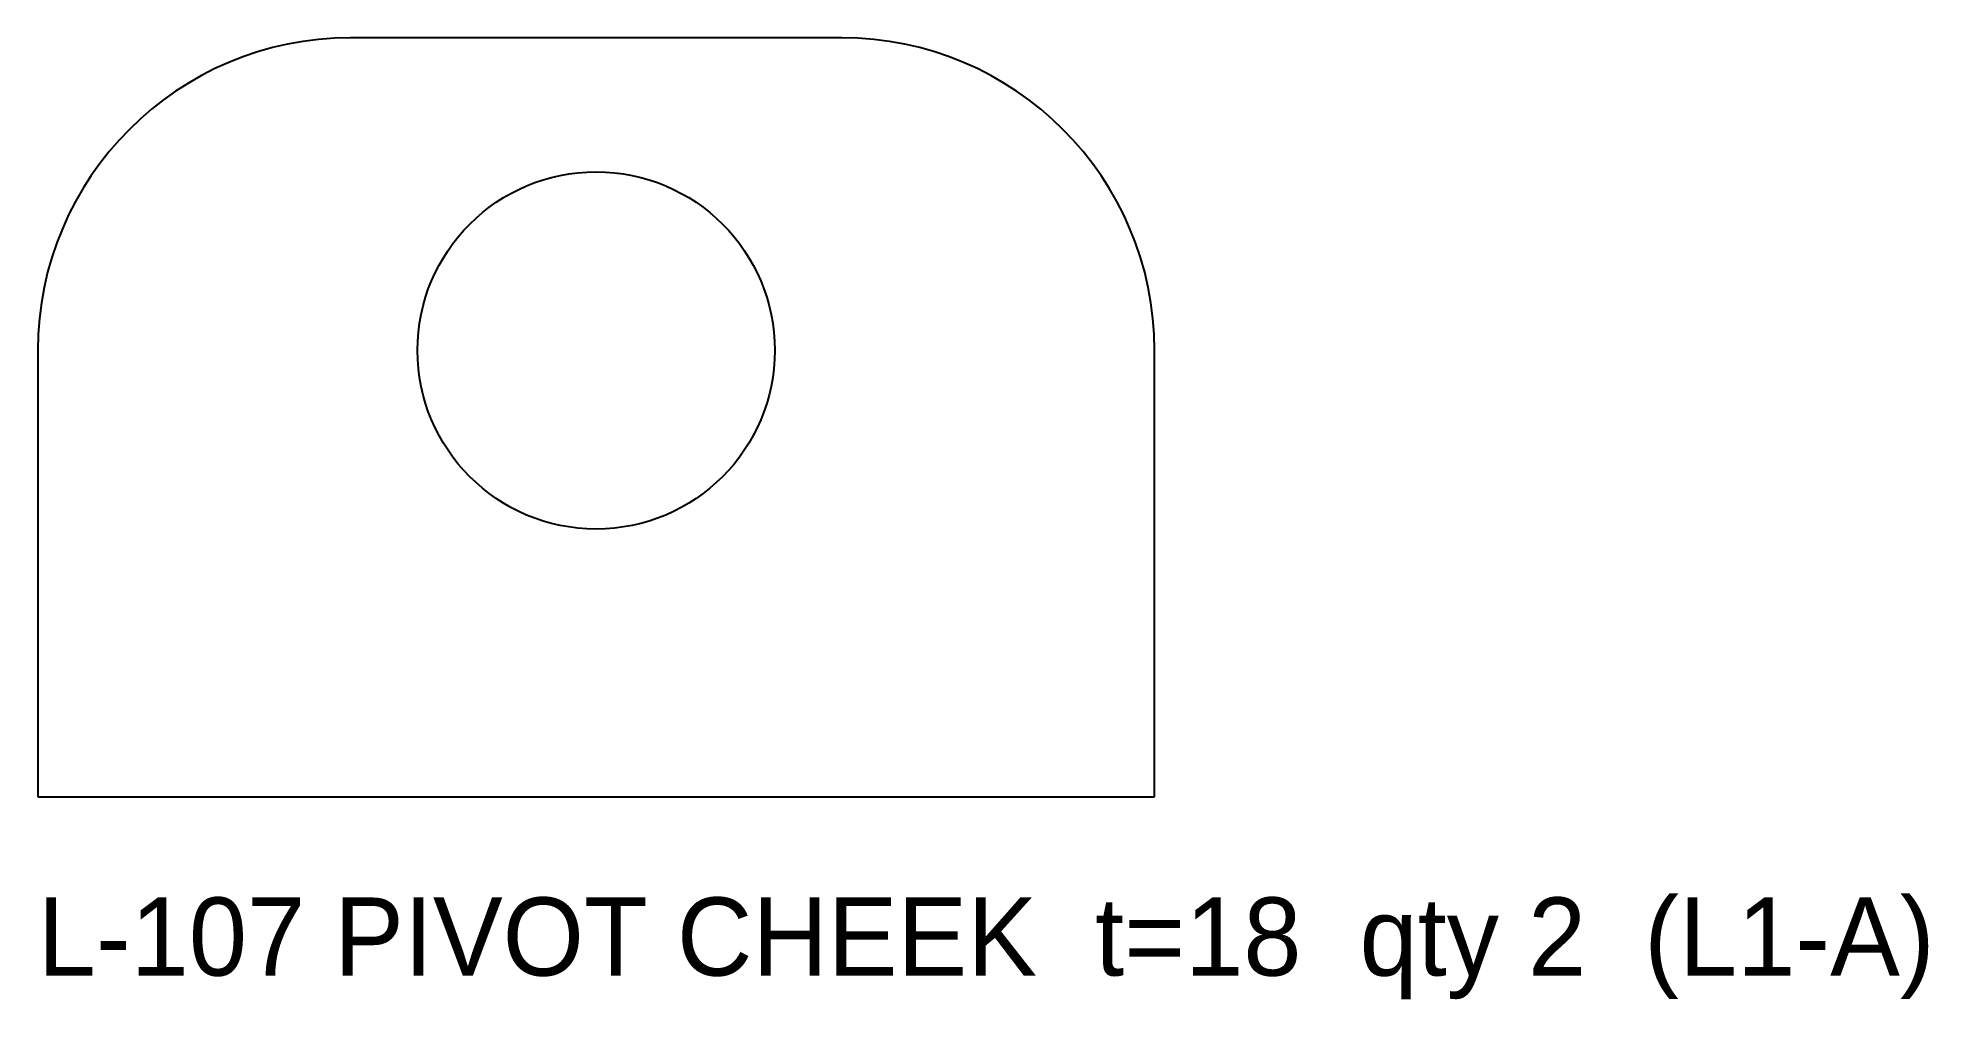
# Model space of a CAD drawing. Header units: millimetres. Extents: x -25 to 59.6, y -9.1 to 34.
import ezdxf

# ---------------------------------------------------------------- set-up
doc = ezdxf.new("R2010")
doc.units = ezdxf.units.MM

msp = doc.modelspace()

# ---------------------------------------------------------------- linework, layer by layer
at = {"layer": 'HOLES'}
msp.add_circle((0, 20), 8, dxfattribs=at)
at = {"layer": 'OUTLINE'}
for p, q in [((11, 34), (-11, 34)), ((-25, 20), (-25, 0)), ((25, 0), (25, 20)), ((-25, 0), (25, 0))]:
    msp.add_line(p, q, dxfattribs=at)
for centre, start, end in [((-11, 20), 90, 180), ((11, 20), 0, 90)]:
    msp.add_arc(centre, 14, start, end, dxfattribs=at)

# ---------------------------------------------------------------- texts
at = {"layer": 'NOTES'}
msp.add_text('L-107 PIVOT CHEEK  t=18  qty 2  (L1-A)', height=3.5, dxfattribs=at).set_placement((-25, -8))

doc.saveas('drawing.dxf')
